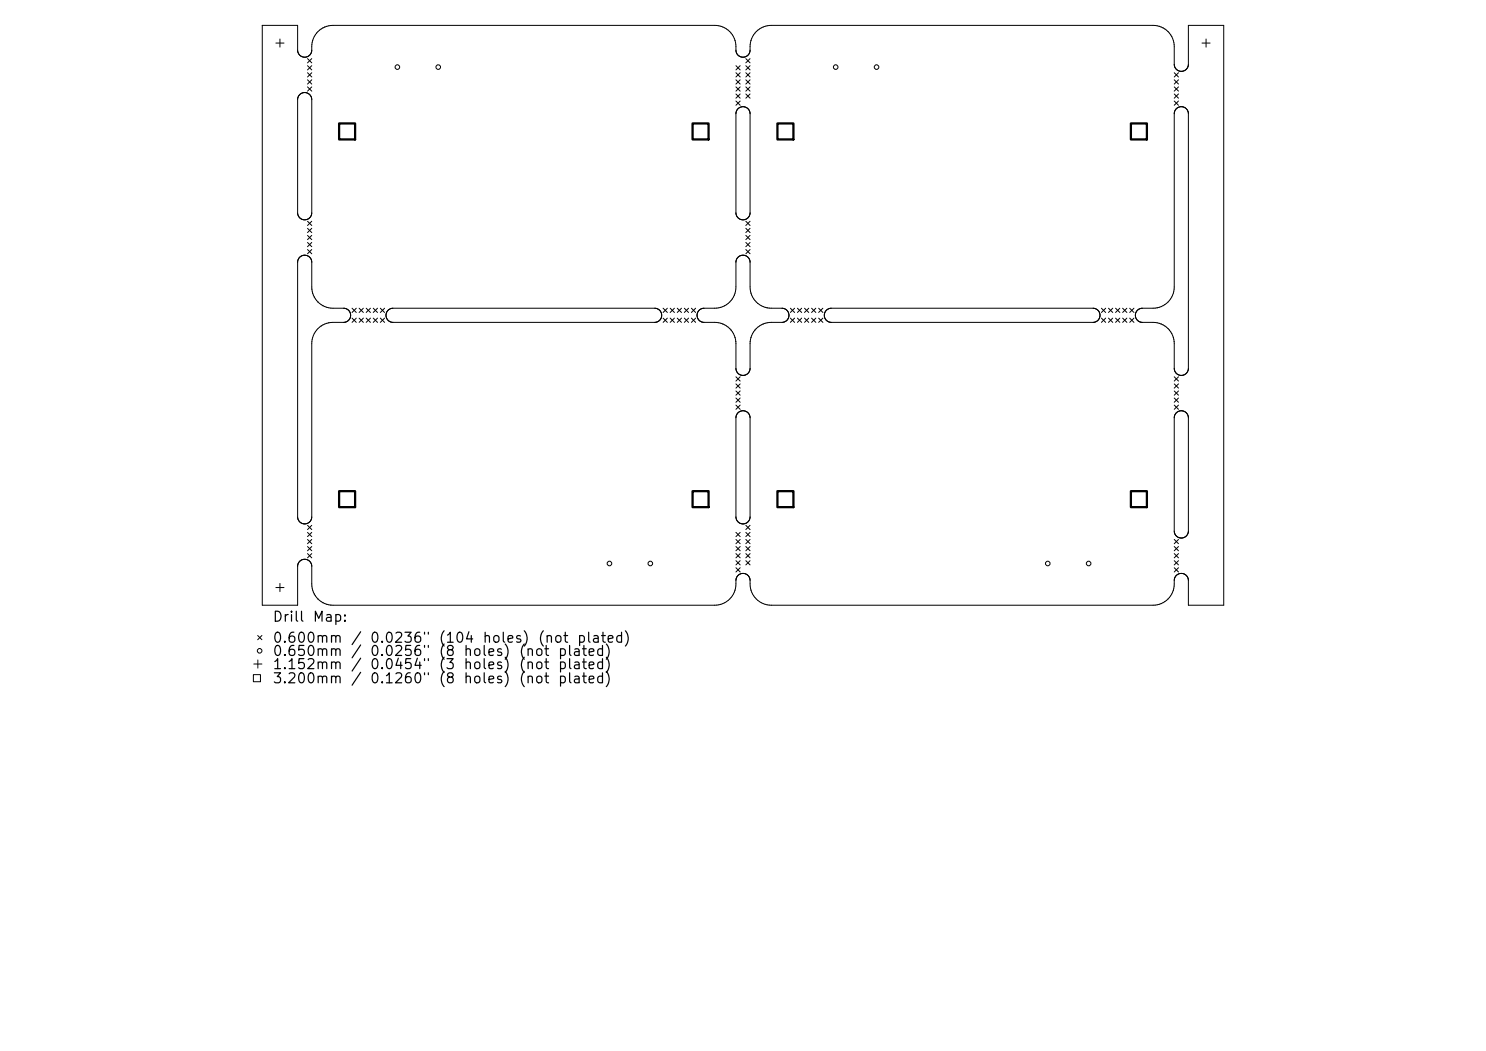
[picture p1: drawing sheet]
<svg xmlns="http://www.w3.org/2000/svg" width="297mm" height="210mm" viewBox="0 0 297 210" stroke-linecap="round" stroke-linejoin="round" font-family="sans-serif">
<defs><g id="words">
<g font-size="2">
<text x="54.3" y="124.7">Drill</text>
<text x="62.4" y="124.7">Map:</text>
<text x="54.3" y="128.9">0.600mm</text>
<text x="54.3" y="131.6">0.650mm</text>
<text x="70" y="128.9">/</text>
<text x="70" y="131.6">/</text>
<text x="73.8" y="128.9">0.0236&quot;</text>
<text x="73.8" y="131.6">0.0256&quot;</text>
<text x="87.5" y="128.9">(104</text>
<text x="87.5" y="131.6">(8</text>
<text x="92.5" y="131.6">holes)</text>
<text x="96.3" y="128.9">holes)</text>
<text x="103.5" y="131.6">(not</text>
<text x="107.3" y="128.9">(not</text>
<text x="111.4" y="131.6">plated)</text>
<text x="115.2" y="128.9">plated)</text>
<text x="54.3" y="134.2">1.152mm</text>
<text x="54.3" y="137">3.200mm</text>
<text x="70" y="134.2">/</text>
<text x="70" y="137">/</text>
<text x="73.8" y="134.2">0.0454&quot;</text>
<text x="73.8" y="137">0.1260&quot;</text>
<text x="87.5" y="134.2">(3</text>
<text x="87.5" y="137">(8</text>
<text x="92.5" y="134.2">holes)</text>
<text x="92.5" y="137">holes)</text>
<text x="103.5" y="134.2">(not</text>
<text x="103.5" y="137">(not</text>
<text x="111.4" y="134.2">plated)</text>
<text x="111.4" y="137">plated)</text>
</g>
</g></defs>
<g fill="none" stroke="#000" stroke-width=".2">
<path d="M52.4 5.1v115.8h7.1v-7.9l.3-.7 .6-.4 .5-.2 .5 .2 .5 .3 .3 .4 .1 4.1a4.2 4.2 0 0 0 2.2 3.7M52.4 5.1h.1M52.4 5.1h7.1v5l.2 .6 .6 .6 .8 .1 .7-.3 .5-.8a4.8 4.8 0 0 1 1.5-4.3M55.1 8.6h1.7M56 7.8v1.6M59.9 18.9l.7-.4 .8 .1 .6 .5 .3 .7v22.8l-.4 .9-.9 .4-.6-.1-.5-.2-.3-.5-.1-.5v-22.7l.1-.5zM61.5 11.7l.8 .9M61.5 13.1l.8 .9M61.5 14.5l.8 .9M61.5 16l.8 .8M61.5 17.4l.8 .8M62.3 11.7l-.8 .9"/>
<path d="M62.3 13.1l-.8 .9M62.3 14.5l-.8 .9M62.3 16l-.8 .8M62.3 17.4l-.8 .8M63.9 6a4.2 4.2 0 0 1 2.6-.9h76.3a4.5 4.5 0 0 1 4.3 5.2l.5 .8 .9 .3 .8-.2 .6-.8a4.5 4.5 0 0 1 4.3-5.3h76.2a4.2 4.2 0 0 1 4.3 4.2l.1 4.1 .3 .4 .5 .3 .5 .2 .5-.2 .6-.4 .3-.7v-7.9h7.1v115.8h-7.1v-5.1l-.3-.8-.7-.4-.9 .1-.7 .6-.2 .5-.2 2.1M63.9 6h-.1M147.1 13.1l.8 .9M147.1 14.5l.8 .9M147.1 16l.8 .8M147.1 17.4l.8 .8M147.1 18.8l.8 .8M147.9 13.1l-.8 .9"/>
<path d="M147.9 14.5l-.8 .9M147.9 16l-.8 .8M147.9 17.4l-.8 .8M147.9 18.8l-.8 .8M149.1 11.7l.8 .9M149.1 13.1l.8 .9M149.1 14.5l.8 .9M149.1 16l.8 .8M149.1 17.4l.8 .8M149.1 18.8l.8 .8M149.9 11.7l-.8 .9M149.9 13.1l-.8 .9"/>
<path d="M149.9 14.5l-.8 .9M149.9 16l-.8 .8M149.9 17.4l-.8 .8M149.9 18.8l-.8 .8M234.7 14.5l.8 .9M234.7 16l.8 .8M234.7 17.4l.8 .8M234.7 18.8l.8 .8M235.5 14.5l-.8 .9M235.5 16l-.8 .8M235.5 17.4l-.8 .8M235.5 18.8l-.8 .8"/>
<path d="M240.2 8.6h1.7M241.1 7.8v1.6M147.1 20.2l.8 .8M147.5 21.7l.7-.4 .8 .1 .6 .5 .3 .8v19.9l-.4 .9-.9 .4-.6-.1-.4-.2-.4-.5-.1-.5v-19.9l.1-.5zM147.9 20.2l-.8 .8M234.7 20.2l.8 .8M235.5 20.2l-.8 .8M59.9 51.4l.6-.3 .7-.1 .6 .3 .4 .6 .1 5.4a4.2 4.2 0 0 0 4.3 4.3l2.6 .1 .6 .5 .3 .8-.3 .8-.6 .5-2.7 .1a4.2 4.2 0 0 0-4.2 4.3v34.6l-.1 .6-.4 .4-.4 .3-.6 .1-.9-.4-.3-.5-.1-.5v-50.9l.1-.5zM61.5 44.2l.8 .9M61.5 45.6l.8 .9M61.5 47l.8 .9M61.5 48.4l.8 .9"/>
<path d="M61.5 49.9l.8 .8M62.3 44.2l-.8 .9M62.3 45.6l-.8 .9M62.3 47l-.8 .9M62.3 48.4l-.8 .9M62.3 49.9l-.8 .8M149.1 44.2l.8 .9M149.1 45.6l.8 .9M149.1 47l.8 .9M149.1 48.4l.8 .9M149.1 49.9l.8 .8M149.9 47l-.8 .9"/>
<path d="M149.9 48.4l-.8 .9M149.9 49.9l-.8 .8M149.9 44.2l-.8 .9M149.9 45.6l-.8 .9M70.4 61.6l.8 .8M70.4 63.6l.8 .8M71.2 61.6l-.8 .8M71.2 63.6l-.8 .8M71.8 61.6l.8 .8M71.8 63.6l.8 .8M72.6 61.6l-.8 .8M72.6 63.6l-.8 .8"/>
<path d="M73.2 61.6l.8 .8M73.2 63.6l.8 .8M74 61.6l-.8 .8M74 63.6l-.8 .8M74.6 61.6l.9 .8M74.6 63.6l.9 .8M75.5 61.6l-.9 .8M75.5 63.6l-.9 .8M76 61.6l.9 .8M76 63.6l.9 .8M76.9 61.6l-.9 .8M76.9 63.6l-.9 .8"/>
<path d="M77.6 62l.4-.3 .6-.1h52.2l.6 .1 .4 .3 .3 .5 .2 .5-.4 1-.5 .3-.5 .1h-52.3l-.8-.2-.5-.7-.1-.8zM132.5 61.6l.9 .8M132.5 63.6l.9 .8M133.4 61.6l-.9 .8M133.4 63.6l-.9 .8M133.9 61.6l.9 .8M133.9 63.6l.9 .8M134.8 61.6l-.9 .8M134.8 63.6l-.9 .8M135.4 61.6l.8 .8M135.4 63.6l.8 .8M136.2 61.6l-.8 .8"/>
<path d="M136.2 63.6l-.8 .8M136.8 61.6l.8 .8M136.8 63.6l.8 .8M137.6 61.6l-.8 .8M137.6 63.6l-.8 .8M138.2 61.6l.8 .8M138.2 63.6l.8 .8M139 61.6l-.8 .8M139 63.6l-.8 .8M145.2 60.9l-1.5 .6-3.3 .1-.8 .6-.3 .5v.6l.3 .5 .3 .4 .7 .2h2.2a4.2 4.2 0 0 1 3 1.2M145.2 60.9a4.2 4.2 0 0 0 1.9-3.6v-5.2l.5-.8 .9-.3 .9 .3 .5 .8v5.2a4.2 4.2 0 0 0 4.2 4.3l2.7 .1 .6 .5 .3 .8-.3 .8-.6 .5-2.6 .1a4.2 4.2 0 0 0-3 1.2M145.2 60.9h.1"/>
<path d="M145.8 65.6l.1 .1M145.9 65.7l.7 .9M146.6 66.6v.1M146.6 66.7l.5 1.6v5.6l.5 .8 .9 .3 .8-.3 .6-.8v-5.6l.5-1.6M147.1 78.1l.8 .9M147.1 76.7l.8 .9M147.1 75.3l.8 .8M147.1 79.5l.8 .9M147.9 75.3l-.8 .8M147.9 76.7l-.8 .9M147.9 78.1l-.8 .9M147.9 79.5l-.8 .9"/>
<path d="M150.4 66.6v.1M151.1 65.7l-.7 .9M151.2 65.6l-.1 .1M158 61.6l.8 .8M158 63.6l.8 .8M158.8 61.6l-.8 .8M158.8 63.6l-.8 .8M159.4 61.6l.8 .8M159.4 63.6l.8 .8M160.2 61.6l-.8 .8M160.2 63.6l-.8 .8M160.8 61.6l.8 .8"/>
<path d="M160.8 63.6l.8 .8M161.6 61.6l-.8 .8M161.6 63.6l-.8 .8M162.2 61.6l.9 .8M162.2 63.6l.9 .8M163.1 61.6l-.9 .8M163.1 63.6l-.9 .8M163.6 61.6l.9 .8M163.6 63.6l.9 .8M164.5 61.6l-.9 .8M164.5 63.6l-.9 .8M165.2 62l.4-.3 .6-.1h52.2l.6 .1 .4 .3 .3 .5 .2 .5-.4 1-.5 .3-.5 .1h-52.3l-.8-.2-.5-.7-.1-.8z"/>
<path d="M220.1 61.6l.9 .8M220.1 63.6l.9 .8M221 61.6l-.9 .8M221 63.6l-.9 .8M221.6 61.6l.8 .8M221.6 63.6l.8 .8M222.4 61.6l-.8 .8M222.4 63.6l-.8 .8M223 61.6l.8 .8M223 63.6l.8 .8M223.8 61.6l-.8 .8M223.8 63.6l-.8 .8"/>
<path d="M224.4 61.6l.8 .8M224.4 63.6l.8 .8M225.2 61.6l-.8 .8M225.2 63.6l-.8 .8M225.8 61.6l.8 .8M225.8 63.6l.8 .8M226.6 61.6l-.8 .8M226.6 63.6l-.8 .8M233.4 65.6a4.2 4.2 0 0 0-3-1.2l-2.6-.1-.6-.5-.3-.8 .3-.8 .6-.5 2.7-.1a4.2 4.2 0 0 0 4.2-4.3v-34.6l.1-.6 .4-.4 .4-.3 .6-.1 .5 .2 .5 .3 .3 .9v50.9l-.3 .9-.8 .5h-.5l-.5-.2-.4-.4-.3-.5v-5.6l-.5-1.6M233.4 65.6l.1 .1M233.5 65.7l.7 .9M234.2 66.6v.1"/>
<path d="M234.7 78.1l.8 .9M234.7 76.7l.8 .9M234.7 75.3l.8 .8M234.7 79.5l.8 .9M235.5 75.3l-.8 .8M235.5 76.7l-.8 .9M235.5 78.1l-.8 .9M235.5 79.5l-.8 .9M147.1 80.9l.8 .9M147.5 82.5l.7-.4 .8 .1 .6 .4 .3 .8v19.9l-.4 1-.9 .4-.6-.1-.4-.3-.4-.4-.1-.6v-19.8l.1-.6zM147.9 80.9l-.8 .9M234.7 80.9l.8 .9"/>
<path d="M235.1 82.5l.7-.4 .8 .1 .6 .4 .3 .8v22.8l-.4 .9-.9 .4-.6-.1-.4-.3-.4-.4-.1-.5v-22.7l.1-.6zM235.5 80.9l-.8 .9M55.1 117.4h1.7M56 116.6v1.6M61.5 105l.8 .8M61.5 106.4l.8 .8M61.5 107.8l.8 .8M61.5 109.2l.8 .9M61.5 110.6l.8 .9M62.3 105l-.8 .8M62.3 106.4l-.8 .8M62.3 107.8l-.8 .8"/>
<path d="M62.3 109.2l-.8 .9M62.3 110.6l-.8 .9M146.9 117.9a4.2 4.2 0 0 1-4.1 3h-76.2h-.9l-1.1-.5M146.9 117.9h.1M146.9 117.9l.3-2.5 .6-.6 .7-.2 .8 .2 .5 .6 .3 2.5M147.1 106.4l.8 .8M147.1 107.8l.8 .8M147.1 109.2l.8 .9M147.1 110.6l.8 .9M147.1 112l.8 .9M147.1 113.4l.8 .9M147.9 106.4l-.8 .8"/>
<path d="M147.9 107.8l-.8 .8M147.9 109.2l-.8 .9M147.9 110.6l-.8 .9M147.9 112l-.8 .9M147.9 113.4l-.8 .9M149.1 105l.8 .8M149.1 106.4l.8 .8M149.1 107.8l.8 .8M149.1 109.2l.8 .9M149.1 110.6l.8 .9M149.1 112l.8 .9M149.9 105l-.8 .8"/>
<path d="M149.9 106.4l-.8 .8M149.9 107.8l-.8 .8M149.9 109.2l-.8 .9M149.9 110.6l-.8 .9M149.9 112l-.8 .9M150.1 117.9h.1M150.1 117.9a4.2 4.2 0 0 0 4.1 3h76.3a4.2 4.2 0 0 0 2.6-.9M233.2 120h-.1M234.5 117.9l-.5 1.1-.8 1M234.5 117.9h.1M234.7 107.8l.8 .8M234.7 109.2l.8 .9"/>
<path d="M234.7 110.6l.8 .9M234.7 112l.8 .9M234.7 113.4l.8 .9M235.5 107.8l-.8 .8M235.5 109.2l-.8 .9M235.5 110.6l-.8 .9M235.5 112l-.8 .9M235.5 113.4l-.8 .9M50.6 134.8h1.5v1.4h-1.5zM50.7 132.7h1.6M51.5 127l.8 .8M51.5 131.9v1.6"/>
<path d="M52.3 127l-.8 .8M64.5 120.4h.1"/>
<circle cx="79.4" cy="13.4" r=".46"/>
<circle cx="87.6" cy="13.4" r=".46"/>
<circle cx="167" cy="13.4" r=".46"/>
<circle cx="175.2" cy="13.4" r=".46"/>
<circle cx="121.8" cy="112.6" r=".46"/>
<circle cx="130" cy="112.6" r=".46"/>
<circle cx="209.4" cy="112.6" r=".46"/>
<circle cx="217.6" cy="112.6" r=".46"/>
<circle cx="51.9" cy="130" r=".46"/>
</g>
<path d="M67.8 24.7h3.2v3.2h-3.2zM138.4 24.7h3.2v3.2h-3.2zM155.4 24.7h3.2v3.2h-3.2zM226 24.7h3.2v3.2h-3.2zM67.8 98.1h3.2v3.2h-3.2zM138.4 98.1h3.2v3.2h-3.2zM155.4 98.1h3.2v3.2h-3.2zM226 98.1h3.2v3.2h-3.2z" fill="none" stroke="#000" stroke-width=".45"/>
<use href="#words"/>
</svg>
